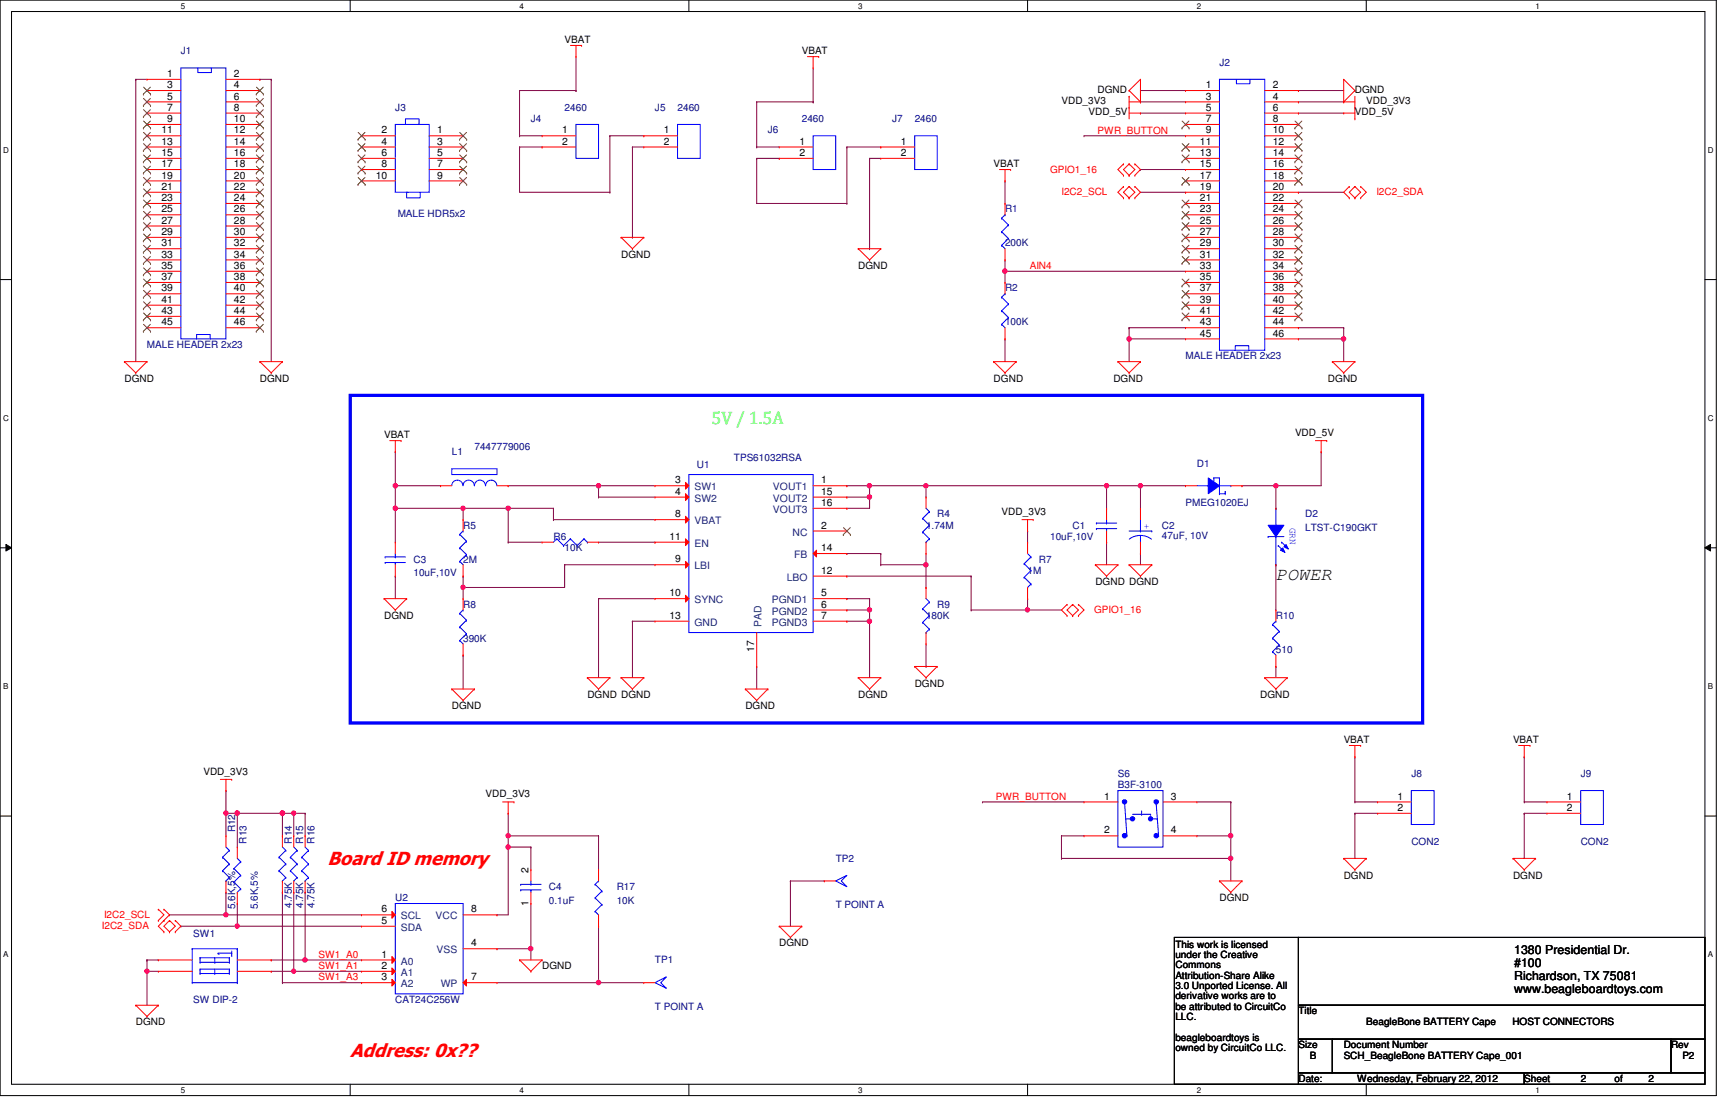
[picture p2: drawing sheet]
<svg xmlns="http://www.w3.org/2000/svg" width="432mm" height="279mm" viewBox="0 0 432 279" stroke-linecap="round" stroke-linejoin="round" font-family="sans-serif">
<defs><g id="words">
<g font-size="4.7" fill="#f00">
<text x="81.8" y="216">Board ID memory</text>
<text x="87.5" y="263.9">Address: 0x??</text>
</g>
<text font-size="4.5" fill="#0f0" x="177.7" y="105.8">5V / 1.5A</text>
<text font-size="4.5" x="318.6" y="144.7">POWER</text>
<g font-size="3.1">
<text x="378.1" y="238.3">1380 Presidential Dr.</text>
<text x="378.1" y="241.5">#100</text>
<text x="378.1" y="244.6">Richardson, TX 75081</text>
<text x="378.1" y="247.8">www.beagleboardtoys.com</text>
</g>
<g font-size="2.5">
<text x="141" y="10.8">VBAT</text>
<text x="200.2" y="13.6">VBAT</text>
<text x="41.7" y="19.2">1</text>
<text x="41.7" y="22">3</text>
<text x="58.4" y="19.2">2</text>
<text x="58.4" y="22">4</text>
<text x="274.1" y="23.2">DGND</text>
<text x="301.1" y="22">1</text>
<text x="317.8" y="22">2</text>
<text x="338.4" y="23.2">DGND</text>
<text x="41.7" y="24.8">5</text>
<text x="41.7" y="27.6">7</text>
<text x="58.4" y="24.8">6</text>
<text x="58.4" y="27.6">8</text>
<text x="265.1" y="26">VDD_3V3</text>
<text x="271.9" y="28.8">VDD_5V</text>
<text x="301.1" y="24.8">3</text>
<text x="301.1" y="27.6">5</text>
<text x="317.8" y="24.8">4</text>
<text x="317.8" y="27.6">6</text>
<text x="338.4" y="28.8">VDD_5V</text>
<text x="341.2" y="26">VDD_3V3</text>
<text x="40.3" y="33.3">11</text>
<text x="41.7" y="30.5">9</text>
<text x="58.4" y="30.5">10</text>
<text x="58.4" y="33.3">12</text>
<text x="95.3" y="33.3">2</text>
<text x="109.2" y="33.3">1</text>
<text x="140.4" y="33.3">1</text>
<text x="165.8" y="33.3">1</text>
<text x="301.1" y="30.5">7</text>
<text x="301.1" y="33.3">9</text>
<text x="317.8" y="30.5">8</text>
<text x="317.8" y="33.3">10</text>
<text x="40.3" y="36.1">13</text>
<text x="40.3" y="38.9">15</text>
<text x="40.3" y="41.7">17</text>
<text x="58.4" y="36.1">14</text>
<text x="58.4" y="38.9">16</text>
<text x="58.4" y="41.7">18</text>
<text x="95.3" y="36.1">4</text>
<text x="95.3" y="38.9">6</text>
<text x="95.3" y="41.7">8</text>
<text x="109.2" y="36.1">3</text>
<text x="109.2" y="38.9">5</text>
<text x="109.2" y="41.7">7</text>
<text x="140.4" y="36.1">2</text>
<text x="165.8" y="36.1">2</text>
<text x="199.6" y="36.1">1</text>
<text x="199.6" y="38.9">2</text>
<text x="225" y="36.1">1</text>
<text x="225" y="38.9">2</text>
<text x="248.2" y="41.8">VBAT</text>
<text x="299.7" y="36.1">11</text>
<text x="299.7" y="38.9">13</text>
<text x="299.7" y="41.7">15</text>
<text x="317.8" y="36.1">12</text>
<text x="317.8" y="38.9">14</text>
<text x="317.8" y="41.7">16</text>
<text x="40.3" y="44.6">19</text>
<text x="40.3" y="47.4">21</text>
<text x="58.4" y="44.6">20</text>
<text x="58.4" y="47.4">22</text>
<text x="93.9" y="44.6">10</text>
<text x="109.2" y="44.6">9</text>
<text x="299.7" y="44.6">17</text>
<text x="299.7" y="47.4">19</text>
<text x="317.8" y="44.6">18</text>
<text x="317.8" y="47.4">20</text>
<text x="40.3" y="50.2">23</text>
<text x="40.3" y="53">25</text>
<text x="58.4" y="50.2">24</text>
<text x="58.4" y="53">26</text>
<text x="299.7" y="50.2">21</text>
<text x="299.7" y="53">23</text>
<text x="317.8" y="50.2">22</text>
<text x="317.8" y="53">24</text>
<text x="40.3" y="55.8">27</text>
<text x="40.3" y="58.7">29</text>
<text x="58.4" y="55.8">28</text>
<text x="58.4" y="58.7">30</text>
<text x="299.7" y="55.8">25</text>
<text x="299.7" y="58.7">27</text>
<text x="317.8" y="55.8">26</text>
<text x="317.8" y="58.7">28</text>
<text x="40.3" y="61.5">31</text>
<text x="40.3" y="64.3">33</text>
<text x="58.4" y="61.5">32</text>
<text x="58.4" y="64.3">34</text>
<text x="155.1" y="64.3">DGND</text>
<text x="299.7" y="61.5">29</text>
<text x="299.7" y="64.3">31</text>
<text x="317.8" y="61.5">30</text>
<text x="317.8" y="64.3">32</text>
<text x="40.3" y="67.1">35</text>
<text x="40.3" y="69.9">37</text>
<text x="58.4" y="67.1">36</text>
<text x="58.4" y="69.9">38</text>
<text x="214.3" y="67.1">DGND</text>
<text x="299.7" y="67.1">33</text>
<text x="299.7" y="69.9">35</text>
<text x="317.8" y="67.1">34</text>
<text x="317.8" y="69.9">36</text>
<text x="40.3" y="72.8">39</text>
<text x="40.3" y="75.6">41</text>
<text x="58.4" y="72.8">40</text>
<text x="58.4" y="75.6">42</text>
<text x="299.7" y="72.8">37</text>
<text x="299.7" y="75.6">39</text>
<text x="317.8" y="72.8">38</text>
<text x="317.8" y="75.6">40</text>
<text x="40.3" y="78.4">43</text>
<text x="40.3" y="81.2">45</text>
<text x="58.4" y="78.4">44</text>
<text x="58.4" y="81.2">46</text>
<text x="299.7" y="78.4">41</text>
<text x="299.7" y="81.2">43</text>
<text x="317.8" y="78.4">42</text>
<text x="317.8" y="81.2">44</text>
<text x="299.7" y="84">45</text>
<text x="317.8" y="84">46</text>
<text x="31.1" y="95.3">DGND</text>
<text x="64.9" y="95.3">DGND</text>
<text x="248.2" y="95.3">DGND</text>
<text x="278" y="95.3">DGND</text>
<text x="331.6" y="95.3">DGND</text>
<text x="95.9" y="109.4">VBAT</text>
<text x="323.4" y="108.9">VDD_5V</text>
<text x="168.6" y="120.7">3</text>
<text x="168.6" y="123.5">4</text>
<text x="205.1" y="120.7">1</text>
<text x="205.1" y="123.5">15</text>
<text x="168.6" y="129.2">8</text>
<text x="205.1" y="132">2</text>
<text x="205.1" y="126.3">16</text>
<text x="250.1" y="128.6">VDD_3V3</text>
<text x="167.2" y="134.8">11</text>
<text x="205.1" y="137.6">14</text>
<text x="168.6" y="140.4">9</text>
<text x="205.1" y="143.3">12</text>
<text x="167.2" y="148.9">10</text>
<text x="205.1" y="148.9">5</text>
<text x="273.6" y="146.1">DGND DGND</text>
<text x="95.9" y="154.6">DGND</text>
<text x="167.2" y="154.5">13</text>
<text x="205.1" y="151.7">6</text>
<text x="205.1" y="154.5">7</text>
<text x="188.4" y="162.8" transform="rotate(-90 188.4 162.8)">17</text>
<text x="228.4" y="171.4">DGND</text>
<text x="112.8" y="177.1">DGND</text>
<text x="146.7" y="174.3">DGND DGND</text>
<text x="186.1" y="177.1">DGND</text>
<text x="214.3" y="174.3">DGND</text>
<text x="314.7" y="174.3">DGND</text>
<text x="335.6" y="185.5">VBAT</text>
<text x="377.9" y="185.5">VBAT</text>
<text x="50.8" y="193.5">VDD_3V3</text>
<text x="121.3" y="199.1">VDD_3V3</text>
<text x="275.8" y="199.6">1</text>
<text x="292.4" y="199.6">3</text>
<text x="349" y="199.6">1</text>
<text x="349" y="202.5">2</text>
<text x="391.3" y="199.6">1</text>
<text x="391.3" y="202.5">2</text>
<text x="275.8" y="208.1">2</text>
<text x="292.4" y="208.1">4</text>
<text x="132" y="218" transform="rotate(-90 132 218)">2</text>
<text x="335.6" y="219.4">DGND</text>
<text x="377.9" y="219.4">DGND</text>
<text x="95.3" y="227.8">6</text>
<text x="117.6" y="227.8">8</text>
<text x="132" y="226.2" transform="rotate(-90 132 226.2)">1</text>
<text x="304.5" y="225">DGND</text>
<text x="95.3" y="230.7">5</text>
<text x="95.3" y="239.1">1</text>
<text x="117.6" y="236.3">4</text>
<text x="194.6" y="236.3">DGND</text>
<text x="293.5" y="236.6">This work is licensed</text>
<text x="293.5" y="239.2">under the Creative</text>
<text x="95.3" y="241.9">2</text>
<text x="95.3" y="244.8">3</text>
<text x="117.6" y="244.8">7</text>
<text x="135.4" y="241.9">DGND</text>
<text x="293.5" y="241.8">Commons</text>
<text x="293.5" y="244.3">Attribution-Share Alike</text>
<text x="293.5" y="246.9">3.0 Unported License. All</text>
<text x="293.5" y="249.5">derivative works are to</text>
<text x="33.9" y="256">DGND</text>
<text x="293.5" y="252.1">be attributed to CircuitCo</text>
<text x="293.5" y="254.7">LLC.</text>
<text x="324.3" y="253.2">Title</text>
<text x="341.2" y="256">BeagleBone BATTERY Cape</text>
<text x="377.7" y="256">HOST CONNECTORS</text>
<text x="293.5" y="259.8">beagleboardtoys is</text>
<text x="293.5" y="262.4">owned by CircuitCo LLC.</text>
<text x="324.3" y="261.7">Size</text>
<text x="335.6" y="261.7">Document Number</text>
<text x="417.3" y="261.7">Rev</text>
<text x="327.1" y="264.5">B</text>
<text x="335.6" y="264.5">SCH_BeagleBone BATTERY Cape_001</text>
<text x="420.2" y="264.5">P2</text>
<text x="324.3" y="270.1">Date:</text>
<text x="339" y="270.1">Wednesday, February 22, 2012</text>
<text x="380.7" y="270.1">Sheet</text>
<text x="394.8" y="270.1">2</text>
<text x="403.2" y="270.1">of</text>
<text x="411.7" y="270.1">2</text>
</g>
<g font-size="2.5" fill="#000080">
<text x="45.2" y="13.6">J1</text>
<text x="304.5" y="16.4">J2</text>
<text x="98.7" y="27.7">J3</text>
<text x="141" y="27.7">2460</text>
<text x="163.6" y="27.7">J5</text>
<text x="169.2" y="27.7">2460</text>
<text x="132.6" y="30.5">J4</text>
<text x="191.8" y="33.3">J6</text>
<text x="200.2" y="30.5">2460</text>
<text x="222.8" y="30.5">J7</text>
<text x="228.4" y="30.5">2460</text>
<text x="251" y="53">R1</text>
<text x="99.3" y="54.2">MALE HDR5x2</text>
<text x="251" y="61.5">200K</text>
<text x="251" y="72.8">R2</text>
<text x="251" y="81.2">100K</text>
<text x="36.7" y="86.9">MALE HEADER 2x23</text>
<text x="296.1" y="89.7">MALE HEADER 2x23</text>
<text x="112.8" y="113.7">L1</text>
<text x="118.5" y="112.3">7447779006</text>
<text x="174" y="116.8">U1</text>
<text x="183.3" y="115.1">TPS61032RSA</text>
<text x="298.9" y="116.5">D1</text>
<text x="115.7" y="132">R5</text>
<text x="231.3" y="132">1.74M</text>
<text x="234.1" y="129.2">R4</text>
<text x="267.9" y="132">C1</text>
<text x="290.2" y="132">C2</text>
<text x="296.1" y="126.4">PMEG1020EJ</text>
<text x="326" y="129.2">D2</text>
<text x="138.2" y="134.8">R6</text>
<text x="141" y="137.6">10K</text>
<text x="262.3" y="134.8">10uF,10V</text>
<text x="290.2" y="134.5">47uF, 10V</text>
<text x="326" y="132.5">LTST-C190GKT</text>
<text x="103.3" y="140.5">C3</text>
<text x="103.3" y="143.8">10uF,10V</text>
<text x="115.7" y="140.5">2M</text>
<text x="256.6" y="143.3">1M</text>
<text x="259.5" y="140.5">R7</text>
<text x="115.7" y="151.7">R8</text>
<text x="231.3" y="154.6">180K</text>
<text x="234.1" y="151.7">R9</text>
<text x="318.6" y="154.6">R10</text>
<text x="115.7" y="160.2">390K</text>
<text x="318.6" y="163">510</text>
<text x="279.2" y="194">S6</text>
<text x="279.2" y="196.8">B3F-3100</text>
<text x="352.5" y="194">J8</text>
<text x="394.8" y="194">J9</text>
<text x="58.8" y="207.9" transform="rotate(-90 58.8 207.9)">R12</text>
<text x="61.6" y="210.7" transform="rotate(-90 61.6 210.7)">R13</text>
<text x="72.9" y="210.7" transform="rotate(-90 72.9 210.7)">R14</text>
<text x="75.7" y="210.7" transform="rotate(-90 75.7 210.7)">R15</text>
<text x="78.5" y="210.7" transform="rotate(-90 78.5 210.7)">R16</text>
<text x="208.7" y="215.2">TP2</text>
<text x="352.5" y="210.9">CON2</text>
<text x="394.8" y="210.9">CON2</text>
<text x="58.8" y="227" transform="rotate(-90 58.8 227)">5.6K,5%</text>
<text x="64.4" y="227" transform="rotate(-90 64.4 227)">5.6K,5%</text>
<text x="72.9" y="226.7" transform="rotate(-90 72.9 226.7)">4.75K</text>
<text x="75.7" y="226.7" transform="rotate(-90 75.7 226.7)">4.75K</text>
<text x="78.5" y="226.7" transform="rotate(-90 78.5 226.7)">4.75K</text>
<text x="98.7" y="225">U2</text>
<text x="137.1" y="222.2">C4</text>
<text x="137.1" y="225.6">0.1uF</text>
<text x="154" y="222.2">R17</text>
<text x="154" y="225.6">10K</text>
<text x="208.7" y="226.7">T POINT A</text>
<text x="48.3" y="234.1">SW1</text>
<text x="163.6" y="240.5">TP1</text>
<text x="48.3" y="250.4">SW DIP-2</text>
<text x="98.7" y="250.4">CAT24C256W</text>
<text x="163.6" y="252.1">T POINT A</text>
</g>
<g font-size="2.5" fill="#f00">
<text x="274.1" y="33.4">PWR_BUTTON</text>
<text x="262.3" y="43.2">GPIO1_16</text>
<text x="265.1" y="48.8">I2C2_SCL</text>
<text x="343.7" y="48.8">I2C2_SDA</text>
<text x="257.2" y="67.2">AIN4</text>
<text x="273.3" y="153.2">GPIO1_16</text>
<text x="248.7" y="199.7">PWR_BUTTON</text>
<text x="25.4" y="232.1">I2C2_SDA</text>
<text x="26" y="229.3">I2C2_SCL</text>
<text x="79.5" y="239.1">SW1_A0</text>
<text x="79.5" y="244.8">SW1_A3</text>
<text x="79.5" y="242">SW1_A1</text>
</g>
<g font-size="2.5" fill="#004080">
<text x="173.4" y="122.4">SW1</text>
<text x="173.4" y="125.3">SW2</text>
<text x="193" y="122.4">VOUT1</text>
<text x="193" y="125.3">VOUT2</text>
<text x="173.4" y="130.9">VBAT</text>
<text x="193" y="128.1">VOUT3</text>
<text x="173.4" y="136.5">EN</text>
<text x="198" y="133.7">NC</text>
<text x="173.4" y="142.2">LBI</text>
<text x="198.4" y="139.4">FB</text>
<text x="196.5" y="145">LBO</text>
<text x="173.4" y="150.6">SYNC</text>
<text x="192.7" y="150.6">PGND1</text>
<text x="192.7" y="153.5">PGND2</text>
<text x="173.4" y="156.3">GND</text>
<text x="190.2" y="156.5" transform="rotate(-90 190.2 156.5)">PAD</text>
<text x="192.7" y="156.3">PGND3</text>
<text x="100.1" y="229.6">SCL</text>
<text x="100.1" y="232.4">SDA</text>
<text x="108.8" y="229.6">VCC</text>
<text x="109.1" y="238">VSS</text>
<text x="100.1" y="240.8">A0</text>
<text x="100.1" y="243.7">A1</text>
<text x="100.1" y="246.5">A2</text>
<text x="110.1" y="246.5">WP</text>
</g>
<g font-size="2.5" fill="#00f">
<text x="322.1" y="131.7" transform="rotate(90 322.1 131.7)">GRN</text>
<text x="285.7" y="132">+</text>
</g>
<g font-size="2">
<text x="45.2" y="2.2">5</text>
<text x="129.8" y="2.2">4</text>
<text x="214.3" y="2.2">3</text>
<text x="298.9" y="2.2">2</text>
<text x="383.5" y="2.2">1</text>
<text x=".8" y="38.1">D</text>
<text x="426.5" y="38.1">D</text>
<text x=".8" y="105.1">C</text>
<text x="426.5" y="105.1">C</text>
<text x=".8" y="172">B</text>
<text x="426.5" y="172">B</text>
<text x=".8" y="239">A</text>
<text x="426.5" y="239">A</text>
<text x="45.2" y="272.9">5</text>
<text x="129.8" y="272.9">4</text>
<text x="214.3" y="272.9">3</text>
<text x="298.9" y="272.9">2</text>
<text x="383.5" y="272.9">1</text>
</g>
</g></defs>
<path d="M0 0h428.6v273.6h-428.6zM2.9 2.9h422.9v267.8h-422.9z" fill="none" stroke="#000" stroke-width=".25"/>
<g fill="#fff">
<path d="M45.2 .4h1.1v2.2h-1.1z"/>
<path d="M45.2 271.1h1.1v2.2h-1.1z"/>
</g>
<path d="M87.5 0v2.9M87.5 270.7v2.9" fill="none" stroke="#000" stroke-width=".25"/>
<g fill="#fff">
<path d="M129.8 .4h1.1v2.2h-1.1z"/>
<path d="M129.8 271.1h1.1v2.2h-1.1z"/>
</g>
<path d="M172 0v2.9M172 270.7v2.9" fill="none" stroke="#000" stroke-width=".25"/>
<g fill="#fff">
<path d="M214.3 .4h1.1v2.2h-1.1z"/>
<path d="M214.3 271.1h1.1v2.2h-1.1z"/>
</g>
<path d="M256.6 0v2.9M256.6 270.7v2.9" fill="none" stroke="#000" stroke-width=".25"/>
<g fill="#fff">
<path d="M298.9 .4h1.1v2.2h-1.1z"/>
<path d="M298.9 271.1h1.1v2.2h-1.1z"/>
</g>
<path d="M341.2 0v2.9M341.2 270.7v2.9" fill="none" stroke="#000" stroke-width=".25"/>
<g fill="#fff">
<path d="M383.5 .4h1.1v2.2h-1.1z"/>
<path d="M383.5 271.1h1.1v2.2h-1.1z"/>
<path d="M.8 36.3h1.4v2.3h-1.4z"/>
<path d="M426.5 36.3h1.4v2.3h-1.4z"/>
<path d="M.8 103.3h1.4v2.2h-1.4z"/>
<path d="M426.5 103.3h1.4v2.2h-1.4z"/>
</g>
<path d="M0 69.8h2.9M425.8 69.8h2.8" fill="none" stroke="#000" stroke-width=".25"/>
<g fill="#fff">
<path d="M.8 170.2h1.3v2.3h-1.3z"/>
<path d="M426.5 170.2h1.3v2.3h-1.3z"/>
</g>
<path d="M0 136.8h2.9M1.5 135.9l1.4 .9-1.4 .8zM425.8 136.8l1.4-.9v1.7zM425.8 136.8h2.8" fill="none" stroke="#000" stroke-width=".25"/>
<path d="M1.5 135.9l1.4 .9-1.4 .8zM425.8 136.8l1.4-.9v1.7z" fill="#000"/>
<g fill="#fff">
<path d="M.8 237.2h1.3v2.2h-1.3z"/>
<path d="M426.5 237.2h1.3v2.2h-1.3z"/>
</g>
<path d="M0 203.8h2.9M425.8 203.8h2.8" fill="none" stroke="#000" stroke-width=".25"/>
<path d="M87.5 98.7h267.8v81.8h-267.8z" fill="none" stroke="#00f" stroke-width=".8"/>
<g fill="none" stroke="#800040" stroke-width=".25">
<path d="M284.8 22.6h.1M284.8 28.2h.1M284.8 25.4h.1M284.8 22.6h11.3M284.8 25.4h11.3M284.8 28.2h11.3M324.3 22.6h.1M324.3 25.4h.1M324.3 28.2h.1M324.3 22.6h11.3M324.3 25.4h11.3M324.3 28.2h11.3"/>
<path d="M335.6 84.6h.1M335.6 84.6v5.7"/>
</g>
<circle cx="335.5" cy="84.6" r=".56" fill="#f0f"/>
<circle cx="335.5" cy="84.6" r=".56" fill="none" stroke="#f0f" stroke-width=".25"/>
<path d="M282 84.6h.1M282 84.6h14.1M324.3 84.6h.1M324.3 84.6h11.3" fill="none" stroke="#800040" stroke-width=".25"/>
<circle cx="282" cy="84.6" r=".56" fill="#f0f"/>
<circle cx="282" cy="84.6" r=".56" fill="none" stroke="#f0f" stroke-width=".25"/>
<g fill="none" stroke="#800040" stroke-width=".25">
<path d="M33.9 19.8h.1M33.9 19.8v70.5M33.9 19.8h2.8M64.9 19.8h.1M64.9 19.8h2.8M67.7 19.8h.1M67.7 19.8v70.5M270.7 33.9h.1M270.7 33.9h25.4M284.8 42.3h.1M284.8 42.3h11.3M324.3 48h.1"/>
<path d="M324.3 48h11.3M251 67.7h.1M251 67.7h45.1M282 84.6h.1M282 81.8h.1M282 81.8v8.5M282 81.8h14.1M324.3 81.8h.1M324.3 81.8h11.3M335.6 81.8h.1M335.6 81.8v2.8M56.4 203.1h.1"/>
<path d="M56.4 203.1h2.9"/>
</g>
<circle cx="59.2" cy="203" r=".55" fill="#f0f"/>
<circle cx="59.2" cy="203" r=".55" fill="none" stroke="#f0f" stroke-width=".25"/>
<circle cx="56.4" cy="203" r=".56" fill="#f0f"/>
<circle cx="56.4" cy="203" r=".56" fill="none" stroke="#f0f" stroke-width=".25"/>
<path d="M56.4 203.1h.1M56.4 203.1v5.6M59.3 203.1h.1M59.3 203.1v8.4M73.4 203.1h.1M73.4 203.1v5.6M45.2 231.3h.1M45.2 231.3h14.1M73.4 222.8h.1M73.4 222.8v19.7" fill="none" stroke="#800040" stroke-width=".25"/>
<circle cx="73.3" cy="242.5" r=".54" fill="#f0f"/>
<circle cx="73.3" cy="242.5" r=".54" fill="none" stroke="#f0f" stroke-width=".25"/>
<path d="M73.4 203.1h.1M73.4 203.1h2.8M67.7 239.7h.1M70.5 222.8h.1M70.5 222.8v22.6M76.2 222.8h.1M76.2 222.8v16.9h-8.5" fill="none" stroke="#800040" stroke-width=".25"/>
<circle cx="73.3" cy="203" r=".55" fill="#f0f"/>
<circle cx="73.3" cy="203" r=".55" fill="none" stroke="#f0f" stroke-width=".25"/>
<path d="M59.3 203.1h.1M59.3 203.1h11.2M70.5 203.1h.1M70.5 203.1v5.6" fill="none" stroke="#800040" stroke-width=".25"/>
<circle cx="70.5" cy="203" r=".56" fill="#f0f"/>
<circle cx="70.5" cy="203" r=".56" fill="none" stroke="#f0f" stroke-width=".25"/>
<circle cx="59.2" cy="203" r=".55" fill="#f0f"/>
<circle cx="59.2" cy="203" r=".55" fill="none" stroke="#f0f" stroke-width=".25"/>
<path d="M76.2 203.1h.1M76.2 203.1v5.6M36.7 242.5h.1M36.7 242.5h2.8M36.7 242.5v8.5" fill="none" stroke="#800040" stroke-width=".25"/>
<circle cx="36.7" cy="242.5" r=".55" fill="#f0f"/>
<circle cx="36.7" cy="242.5" r=".55" fill="none" stroke="#f0f" stroke-width=".25"/>
<path d="M36.7 239.7h.1M36.7 239.7h2.8M36.7 239.7v2.8M56.4 222.8h.1M56.4 222.8v5.6M59.3 225.6h.1M59.3 231.3h.1M59.3 225.6v5.7M59.3 231.3h31" fill="none" stroke="#800040" stroke-width=".25"/>
<circle cx="59.2" cy="231.2" r=".55" fill="#f0f"/>
<circle cx="59.2" cy="231.2" r=".55" fill="none" stroke="#f0f" stroke-width=".25"/>
<path d="M56.4 197.4h.1M56.4 197.4v5.7M70.5 203.1h.1M70.5 203.1h2.9M42.3 228.4h.1M42.3 228.4h14.1" fill="none" stroke="#800040" stroke-width=".25"/>
<circle cx="70.5" cy="203" r=".56" fill="#f0f"/>
<circle cx="70.5" cy="203" r=".56" fill="none" stroke="#f0f" stroke-width=".25"/>
<path d="M56.4 228.4h.1M56.4 228.4h33.9M67.7 242.5h.1M67.7 242.5h5.7" fill="none" stroke="#800040" stroke-width=".25"/>
<circle cx="56.4" cy="228.4" r=".55" fill="#f0f"/>
<circle cx="56.4" cy="228.4" r=".55" fill="none" stroke="#f0f" stroke-width=".25"/>
<path d="M76.2 239.7h.1M76.2 239.7h14.1M124.1 236.9h.1M124.1 236.9h8.5M70.5 245.4h.1M70.5 245.4h19.8" fill="none" stroke="#800040" stroke-width=".25"/>
<circle cx="76.2" cy="239.7" r=".56" fill="#f0f"/>
<circle cx="76.2" cy="239.7" r=".56" fill="none" stroke="#f0f" stroke-width=".25"/>
<path d="M284.8 48h11.3M296.1 48h.1M231.3 138.2v2.8M231.3 141h.1M73.4 242.5h.1M73.4 242.5h16.9" fill="none" stroke="#800040" stroke-width=".25"/>
<circle cx="231.2" cy="141" r=".56" fill="#f0f"/>
<circle cx="231.2" cy="141" r=".56" fill="none" stroke="#f0f" stroke-width=".25"/>
<path d="M217.2 121.3h.1M217.2 121.3h14.1M231.3 121.3h.1M231.3 121.3v2.8M220 141h.1M220 141h11.3v5.7M231.3 146.7h.1M231.3 166.4h.1M231.3 160.8v5.6" fill="none" stroke="#800040" stroke-width=".25"/>
<circle cx="217.1" cy="121.3" r=".56" fill="#f0f"/>
<circle cx="217.1" cy="121.3" r=".56" fill="none" stroke="#f0f" stroke-width=".25"/>
<path d="M149.5 121.3h.1M149.5 121.3h14.1M211.5 138.2h.1M211.5 138.2h8.5M220 138.2h.1M220 138.2v2.8" fill="none" stroke="#800040" stroke-width=".25"/>
<circle cx="149.5" cy="121.3" r=".56" fill="#f0f"/>
<circle cx="149.5" cy="121.3" r=".56" fill="none" stroke="#f0f" stroke-width=".25"/>
<path d="M98.7 121.3h.1M98.7 121.3v5.6" fill="none" stroke="#800040" stroke-width=".25"/>
<circle cx="98.7" cy="121.3" r=".56" fill="#f0f"/>
<circle cx="98.7" cy="121.3" r=".56" fill="none" stroke="#f0f" stroke-width=".25"/>
<path d="M98.7 121.3h.1M98.7 126.9h.1M98.7 121.3h11.3M98.7 126.9v8.5M98.7 126.9h17M115.7 126.9h.1M115.7 126.9v2.9M98.7 143.8h.1M98.7 143.8v5.7" fill="none" stroke="#800040" stroke-width=".25"/>
<circle cx="98.7" cy="126.9" r=".56" fill="#f0f"/>
<circle cx="98.7" cy="126.9" r=".56" fill="none" stroke="#f0f" stroke-width=".25"/>
<path d="M115.7 146.7h.1M115.7 146.7v2.8" fill="none" stroke="#800040" stroke-width=".25"/>
<circle cx="115.6" cy="146.6" r=".55" fill="#f0f"/>
<circle cx="115.6" cy="146.6" r=".55" fill="none" stroke="#f0f" stroke-width=".25"/>
<g fill="none" stroke="#800040" stroke-width=".25">
<path d="M115.7 146.7h.1M141 141h.1M141 141v5.7h-25.3M141 141h22.6M149.5 149.5h.1M149.5 149.5h14.1M149.5 149.5v19.7M157.9 155.1h.1M157.9 155.1h5.7M157.9 155.1v14.1M217.2 155.1h.1M217.2 155.1v14.1"/>
<path d="M115.7 163.6h.1M115.7 163.6v8.4"/>
</g>
<circle cx="217.1" cy="155.1" r=".56" fill="#f0f"/>
<circle cx="217.1" cy="155.1" r=".56" fill="none" stroke="#f0f" stroke-width=".25"/>
<path d="M126.9 126.9h.1M126.9 126.9h11.3M138.2 129.8h.1M138.2 126.9h.1M138.2 129.8h25.4M138.2 126.9v2.9" fill="none" stroke="#800040" stroke-width=".25"/>
<circle cx="126.9" cy="126.9" r=".56" fill="#f0f"/>
<circle cx="126.9" cy="126.9" r=".56" fill="none" stroke="#f0f" stroke-width=".25"/>
<path d="M256.6 152.3h.1M256.6 152.3h8.5" fill="none" stroke="#800040" stroke-width=".25"/>
<circle cx="256.6" cy="152.3" r=".55" fill="#f0f"/>
<circle cx="256.6" cy="152.3" r=".55" fill="none" stroke="#f0f" stroke-width=".25"/>
<path d="M256.6 132.6h.1M256.6 132.6v2.8M276.4 121.3h.1M276.4 121.3v5.6M284.8 121.3h.1M284.8 121.3h11.3M242.5 152.3h.1M256.6 149.5h.1M256.6 149.5v2.8h-14.1" fill="none" stroke="#800040" stroke-width=".25"/>
<circle cx="284.8" cy="121.3" r=".55" fill="#f0f"/>
<circle cx="284.8" cy="121.3" r=".55" fill="none" stroke="#f0f" stroke-width=".25"/>
<g fill="none" stroke="#800040" stroke-width=".25">
<path d="M115.7 126.9h.1M115.7 126.9h11.2M126.9 135.4h.1M126.9 126.9h.1M126.9 135.4h8.5M126.9 126.9v8.5M149.5 135.4h14.1M163.6 135.4h.1M276.4 135.4h.1M276.4 135.4v5.6M284.8 121.3h.1M284.8 138.2h.1"/>
<path d="M284.8 121.3v5.6M284.8 138.2v2.8"/>
</g>
<circle cx="115.6" cy="126.9" r=".55" fill="#f0f"/>
<circle cx="115.6" cy="126.9" r=".55" fill="none" stroke="#f0f" stroke-width=".25"/>
<path d="M211.5 121.3h.1M211.5 121.3h5.7M231.3 121.3h.1M231.3 121.3h45.1" fill="none" stroke="#800040" stroke-width=".25"/>
<circle cx="231.2" cy="121.3" r=".56" fill="#f0f"/>
<circle cx="231.2" cy="121.3" r=".56" fill="none" stroke="#f0f" stroke-width=".25"/>
<path d="M211.5 124.1h.1M211.5 124.1h5.7" fill="none" stroke="#800040" stroke-width=".25"/>
<circle cx="217.1" cy="124.1" r=".56" fill="#f0f"/>
<circle cx="217.1" cy="124.1" r=".56" fill="none" stroke="#f0f" stroke-width=".25"/>
<path d="M211.5 126.9h.1M217.2 124.1h.1M217.2 124.1v2.8h-5.7M211.5 149.5h.1M211.5 152.3h.1M211.5 149.5h5.7M211.5 152.3h5.7" fill="none" stroke="#800040" stroke-width=".25"/>
<circle cx="217.1" cy="152.3" r=".56" fill="#f0f"/>
<circle cx="217.1" cy="152.3" r=".56" fill="none" stroke="#f0f" stroke-width=".25"/>
<g fill="none" stroke="#800040" stroke-width=".25">
<path d="M126.9 121.3h.1M126.9 121.3h22.6M149.5 124.1h.1M149.5 121.3h.1M149.5 124.1h14.1M149.5 121.3v2.8M276.4 121.3h.1M276.4 121.3h8.4M211.5 155.1h.1M211.5 143.8h.1M211.5 143.8h31M217.2 152.3h.1"/>
<path d="M217.2 149.5h.1M217.2 149.5v5.6h-5.7M242.5 143.8h.1M242.5 143.8v8.5M189 166.4h.1M189 166.4v5.6"/>
</g>
<circle cx="276.3" cy="121.3" r=".56" fill="#f0f"/>
<circle cx="276.3" cy="121.3" r=".56" fill="none" stroke="#f0f" stroke-width=".25"/>
<g fill="none" stroke="#800040" stroke-width=".25">
<path d="M143.8 14.1v8.5M129.8 33.9h.1M129.8 22.6h.1M129.8 36.7h.1M129.8 33.9h5.6M129.8 22.6v11.3M129.8 36.7v11.3M129.8 22.6h14M129.8 36.7h5.6M135.4 36.7h.1M143.8 22.6h.1M152.3 33.9h8.5"/>
<path d="M157.9 36.7h.1M157.9 36.7h2.9M160.8 33.9h.1M251 67.7h.1M251 67.7v2.8M98.7 112.8h.1M98.7 112.8v8.5M217.2 121.3h.1M217.2 121.3v2.8M115.7 143.8h.1M115.7 143.8v2.9"/>
</g>
<circle cx="250.9" cy="67.7" r=".56" fill="#f0f"/>
<circle cx="250.9" cy="67.7" r=".56" fill="none" stroke="#f0f" stroke-width=".25"/>
<path d="M251 45.2h.1M251 45.2v5.6M251 64.9h.1M251 64.9v2.8M251 84.6h.1M251 84.6v5.7M126.9 211.5h.1M126.9 211.5v16.9" fill="none" stroke="#800040" stroke-width=".25"/>
<circle cx="126.9" cy="211.5" r=".56" fill="#f0f"/>
<circle cx="126.9" cy="211.5" r=".56" fill="none" stroke="#f0f" stroke-width=".25"/>
<path d="M124.1 228.4h.1M124.1 228.4h2.8M132.6 236.9h.1M132.6 236.9v2.8" fill="none" stroke="#800040" stroke-width=".25"/>
<circle cx="132.5" cy="236.9" r=".56" fill="#f0f"/>
<circle cx="132.5" cy="236.9" r=".56" fill="none" stroke="#f0f" stroke-width=".25"/>
<path d="M126.9 211.5h.1M126.9 208.7h.1M126.9 211.5h5.7M126.9 208.7v2.8M132.6 211.5h.1M132.6 211.5v5.7M132.6 236.9h.1M132.6 225.6v11.3" fill="none" stroke="#800040" stroke-width=".25"/>
<circle cx="126.9" cy="208.7" r=".56" fill="#f0f"/>
<circle cx="126.9" cy="208.7" r=".56" fill="none" stroke="#f0f" stroke-width=".25"/>
<path d="M126.9 208.7h.1M126.9 203.1h.1M126.9 208.7h22.6M126.9 203.1v5.6M149.5 208.7h.1M149.5 208.7v8.5M149.5 231.3h.1M149.5 231.3v14.1M124.1 245.4h25.4M149.5 245.4h.1" fill="none" stroke="#800040" stroke-width=".25"/>
<circle cx="149.5" cy="245.3" r=".56" fill="#f0f"/>
<circle cx="149.5" cy="245.3" r=".56" fill="none" stroke="#f0f" stroke-width=".25"/>
<path d="M318.6 121.3h.1M318.6 121.3h11.3" fill="none" stroke="#800040" stroke-width=".25"/>
<circle cx="318.6" cy="121.3" r=".56" fill="#f0f"/>
<circle cx="318.6" cy="121.3" r=".56" fill="none" stroke="#f0f" stroke-width=".25"/>
<path d="M329.9 112.8h.1M329.9 112.8v8.5M197.4 220h.1M197.4 220v11.3M197.4 220h8.5M307.4 214.3h.1M307.4 214.3v5.7M149.5 245.4h.1M149.5 245.4h11.3" fill="none" stroke="#800040" stroke-width=".25"/>
<circle cx="307.3" cy="214.3" r=".55" fill="#f0f"/>
<circle cx="307.3" cy="214.3" r=".55" fill="none" stroke="#f0f" stroke-width=".25"/>
<path d="M265.1 208.7h.1M265.1 214.3h.1M265.1 208.7h5.6M265.1 208.7v5.6M265.1 214.3h42.3M298.9 208.7h8.5M298.9 200.2h8.5M307.4 200.2h.1M307.4 208.7h.1M307.4 214.3h.1M307.4 200.2v14.1" fill="none" stroke="#800040" stroke-width=".25"/>
<circle cx="307.3" cy="208.7" r=".56" fill="#f0f"/>
<circle cx="307.3" cy="208.7" r=".56" fill="none" stroke="#f0f" stroke-width=".25"/>
<g fill="none" stroke="#800040" stroke-width=".25">
<path d="M203.1 17v8.4M152.3 33.9h.1M152.3 33.9v14.1M157.9 36.7v22.6M189 36.7h.1M189 25.4h.1M189 39.5h.1M189 36.7h5.6M189 25.4v11.3M189 39.5v11.3h22.5M189 25.4h14.1M189 39.5h5.6"/>
<path d="M194.6 39.5h.1M203.1 25.4h.1M211.5 36.7h.1M211.5 36.7h8.5M211.5 36.7v14.1M217.2 39.5h.1M217.2 39.5h2.8M217.2 39.5v22.6M220 36.7h.1M129.8 48h22.5M152.3 48h.1M157.9 59.3h.1"/>
<path d="M211.5 50.8h.1M217.2 62.1h.1M310.2 121.3h.1M310.2 121.3h8.4v5.6M318.6 126.9h.1M318.6 141h.1M318.6 141v11.3M318.6 166.4h.1M318.6 166.4v2.8M338.4 189h.1M338.4 189v11.2M380.7 189h.1"/>
<path d="M380.7 189v11.2M245.4 200.2h.1M245.4 200.2h25.3M338.4 203.1h.1M338.4 200.2h.1M338.4 203.1v11.2M338.4 200.2h5.6M338.4 203.1h5.6M380.7 203.1h.1M380.7 200.2h.1M380.7 203.1v11.2M380.7 200.2h5.6"/>
<path d="M380.7 203.1h5.6"/>
</g>
<g fill="none" stroke="#f00" stroke-width=".25">
<path d="M36.7 19.8h.1M36.7 19.8h8.5M56.4 19.8h8.5M64.9 19.8h.1M142.5 11.3h2.7M143.8 14.1h.1M143.8 11.3v2.8M145.2 11.3h.1M201.6 14.1h2.9M203.1 17h.1M203.1 14.1v2.9M204.5 14.1h.1"/>
<path d="M284.8 19.8h.1M284.8 19.8v5.6M284.8 19.8l-2.8 2.8M335.6 19.8h.1M335.6 19.8v5.6M335.6 19.8l2.8 2.8M36.7 22.6h.1M36.7 25.4h.1M36.7 28.2h.1M36.7 31.1h.1M36.7 33.9h.1M36.7 36.7h.1"/>
<path d="M36.7 39.5h.1M36.7 25.4h8.5M36.7 28.2h8.5M36.7 36.7h8.5M36.7 39.5h8.5M36.7 22.6h8.5M36.7 31.1h8.5M36.7 33.9h8.5M56.4 25.4h8.5M56.4 28.2h8.5M56.4 36.7h8.5M56.4 39.5h8.5"/>
<path d="M56.4 22.6h8.5M56.4 31.1h8.5M56.4 33.9h8.5M64.9 22.6h.1M64.9 25.4h.1M64.9 28.2h.1M64.9 31.1h.1M64.9 33.9h.1M64.9 36.7h.1M64.9 39.5h.1M160.8 33.9h.1M160.8 36.7h.1"/>
<path d="M160.8 36.7h8.4M160.8 33.9h8.4M220 36.7h.1M220 39.5h.1M220 36.7h8.4M220 39.5h8.4M282 24h.1M282 22.6h.1M282 26.8h.1M282 25.4h2.8M282 24v5.7M282 22.6l2.8 2.8"/>
<path d="M282 28.2h2.8M284.8 25.4h.1M284.8 28.2h.1M335.6 25.4h.1M335.6 28.2h.1M335.6 25.4h2.8M335.6 28.2h2.8M338.4 22.6h.1M338.4 26.8h.1M338.4 29.7h.1M338.4 22.6l-2.8 2.8M338.4 24v5.7"/>
<path d="M36.7 42.3h.1M36.7 45.2h.1M36.7 48h.1M36.7 50.8h.1M36.7 53.6h.1M36.7 56.4h.1M36.7 59.3h.1M36.7 59.3h8.5M36.7 42.3h8.5M36.7 45.2h8.5M36.7 48h8.5M36.7 50.8h8.5"/>
<path d="M36.7 53.6h8.5M36.7 56.4h8.5M56.4 59.3h8.5M56.4 42.3h8.5M56.4 45.2h8.5M56.4 48h8.5M56.4 50.8h8.5M56.4 53.6h8.5M56.4 56.4h8.5M64.9 42.3h.1M64.9 45.2h.1M64.9 48h.1"/>
<path d="M64.9 50.8h.1M64.9 53.6h.1M64.9 56.4h.1M64.9 59.3h.1M155.1 59.3h.1M155.1 59.3h5.7M155.1 59.3l2.8 2.8M160.8 59.3h.1M160.8 59.3l-2.9 2.8M249.6 42.3h2.8M251 45.2h.1M251 50.8h.1"/>
<path d="M251 42.3v2.9M251 50.8v2.8M252.4 42.3h.1M280.6 40.9h.1M280.6 43.8h.1M280.6 46.6h.1M280.6 49.4h.1M280.6 40.9l-1.4 1.4 1.4 1.5M280.6 46.6l-1.4 1.4 1.4 1.4M282 43.8h.1M282 40.9h.1M282 49.4h.1"/>
<path d="M282 46.6h.1M282 40.9l-1.4 1.4 1.4 1.5M282 40.9l1.4 1.4-1.4 1.5M282 46.6l-1.4 1.4 1.4 1.4M282 46.6l1.4 1.4-1.4 1.4M283.4 40.9h.1M283.4 43.8h.1M283.4 46.6h.1M283.4 49.4h.1M283.4 40.9l1.4 1.4-1.4 1.5M283.4 46.6l1.4 1.4-1.4 1.4M337 46.6h.1"/>
<path d="M337 49.4h.1M337 46.6l-1.4 1.4 1.4 1.4M338.4 49.4h.1M338.4 46.6h.1M338.4 46.6l-1.4 1.4 1.4 1.4M338.4 46.6l1.4 1.4-1.4 1.4M339.8 46.6h.1M339.8 49.4h.1M339.8 46.6l1.4 1.4-1.4 1.4M36.7 62.1h.1M36.7 64.9h.1M36.7 67.7h.1"/>
<path d="M36.7 70.5h.1M36.7 73.4h.1M36.7 76.2h.1M36.7 79h.1M36.7 62.1h8.5M36.7 64.9h8.5M36.7 67.7h8.5M36.7 70.5h8.5M36.7 73.4h8.5M36.7 76.2h8.5M36.7 79h8.5M56.4 62.1h8.5"/>
<path d="M56.4 64.9h8.5M56.4 67.7h8.5M56.4 70.5h8.5M56.4 73.4h8.5M56.4 76.2h8.5M56.4 79h8.5M64.9 62.1h.1M64.9 64.9h.1M64.9 67.7h.1M64.9 70.5h.1M64.9 73.4h.1M64.9 76.2h.1"/>
<path d="M64.9 79h.1M157.9 62.1h.1M214.3 62.1h.1M214.3 62.1h5.7M214.3 62.1l2.9 2.8M217.2 64.9h.1M220 62.1h.1M220 62.1l-2.8 2.8M251 64.9h.1M251 62.1v2.8M31.1 90.3h.1M31.1 90.3h5.6"/>
<path d="M31.1 90.3l2.8 2.8M33.9 93.1h.1M36.7 90.3h.1M36.7 81.8h.1M36.7 90.3l-2.8 2.8M36.7 81.8h8.5M56.4 81.8h8.5M64.9 90.3h.1M64.9 81.8h.1M64.9 90.3h5.6M64.9 90.3l2.8 2.8M67.7 93.1h.1"/>
<path d="M70.5 90.3h.1M70.5 90.3l-2.8 2.8M248.2 90.3h.1M248.2 90.3h5.6M248.2 90.3l2.8 2.8M251 93.1h.1M253.8 90.3h.1M253.8 90.3l-2.8 2.8M279.2 90.3h.1M279.2 90.3h5.6M279.2 90.3l2.8 2.8M282 93.1h.1"/>
<path d="M284.8 90.3h.1M284.8 90.3l-2.8 2.8M332.7 90.3h.1M332.7 90.3h5.7M332.7 90.3l2.9 2.8M335.6 93.1h.1M338.4 90.3h.1M338.4 90.3l-2.8 2.8M97.3 110h2.9M98.7 112.8h.1M98.7 110v2.8M100.2 110h.1"/>
<path d="M328.5 110h2.8M329.9 112.8h.1M329.9 110v2.8M331.3 110h.1M98.7 135.4h.1M98.7 135.4v2.8M110 121.3h.1M110 121.3h2.8M124.1 121.3h2.8M126.9 121.3h.1M255.2 129.8h2.8M256.6 132.6h.1"/>
<path d="M256.6 129.8v2.8M258 129.8h.1M276.4 135.4h.1M276.4 126.9h.1M276.4 126.9v2.9M276.4 132.6v2.8M95.9 149.5h.1M95.9 149.5h5.7M95.9 149.5l2.8 2.8M98.7 152.3h.1M98.7 143.8h.1M98.7 141v2.8"/>
<path d="M101.6 149.5h.1M101.6 149.5l-2.9 2.8M115.7 149.5h.1M115.7 149.5v2.8M231.3 146.7h.1M231.3 146.7v2.8M231.3 157.9v2.9M266.5 150.9h.1M266.5 153.7h.1M266.5 150.9l-1.4 1.4 1.4 1.4M267.9 153.7h.1M267.9 150.9h.1"/>
<path d="M267.9 150.9l-1.4 1.4 1.4 1.4M267.9 150.9l1.4 1.4-1.4 1.4M269.3 150.9h.1M269.3 153.7h.1M269.3 150.9l1.4 1.4-1.4 1.4M273.6 141h.1M273.6 141h5.6M273.6 141l2.8 2.8M276.4 143.8h.1M279.2 141h.1M279.2 141l-2.8 2.8M282 141h.1"/>
<path d="M282 141h5.7M282 141l2.8 2.8M284.8 143.8h.1M287.7 141h.1M287.7 141l-2.9 2.8M112.8 172h.1M112.8 172h5.7M112.8 172l2.9 2.9M115.7 174.9h.1M115.7 163.6h.1M115.7 160.8v2.8M118.5 172h.1"/>
<path d="M118.5 172l-2.8 2.9M146.7 169.2h.1M146.7 169.2h5.6M146.7 169.2l2.8 2.8M149.5 172h.1M152.3 169.2h.1M152.3 169.2l-2.8 2.8M155.1 169.2h.1M155.1 169.2h5.7M155.1 169.2l2.8 2.8M157.9 172h.1M160.8 169.2h.1"/>
<path d="M160.8 169.2l-2.9 2.8M186.1 172h.1M186.1 172h5.7M186.1 172l2.9 2.9M189 174.9h.1M191.8 172h.1M191.8 172l-2.8 2.9M214.3 169.2h.1M214.3 169.2h5.7M214.3 169.2l2.9 2.8M217.2 172h.1M220 169.2h.1"/>
<path d="M220 169.2l-2.8 2.8M228.4 166.4h.1M228.4 166.4h5.7M228.4 166.4l2.9 2.8M231.3 169.2h.1M231.3 160.8h.1M234.1 166.4h.1M234.1 166.4l-2.8 2.8M315.8 169.2h.1M315.8 169.2h5.7M315.8 169.2l2.8 2.8M318.6 172h.1"/>
<path d="M321.5 169.2h.1M321.5 169.2l-2.9 2.8M55 194.6h2.9M56.4 197.4h.1M56.4 194.6v2.8M57.9 194.6h.1M337 186.1h2.8M338.4 189h.1M338.4 186.1v2.9M339.8 186.1h.1M379.3 186.1h2.8M380.7 189h.1"/>
<path d="M380.7 186.1v2.9M382.1 186.1h.1M56.4 208.7h.1M56.4 208.7v2.8M56.4 220v2.8M59.3 211.5h.1M59.3 211.5v2.8M70.5 208.7h.1M70.5 208.7v2.8M70.5 220v2.8M125.5 200.2h2.9M126.9 203.1h.1"/>
<path d="M126.9 200.2v2.9M128.4 200.2h.1M205.9 220h.1M205.9 220h2.8M304.5 220h.1M304.5 220h5.7M304.5 220l2.9 2.8M310.2 220h.1M310.2 220l-2.8 2.8M335.6 214.3h.1M335.6 214.3h5.6M335.6 214.3l2.8 2.9"/>
<path d="M338.4 217.2h.1M341.2 214.3h.1M341.2 214.3l-2.8 2.9M377.9 214.3h.1M377.9 214.3h5.6M377.9 214.3l2.8 2.9M380.7 217.2h.1M383.5 214.3h.1M383.5 214.3l-2.8 2.9M386.3 200.2h.1M386.3 203.1h.1M386.3 200.2h8.5"/>
<path d="M386.3 203.1h8.5M39.5 229.8h.1M39.5 227h.1M39.5 227l1.4 1.4-1.4 1.4M40.9 229.8h.1M40.9 232.7h.1M40.9 227h.1M40.9 229.8l-1.4 1.5 1.4 1.4M40.9 227l1.4 1.4-1.4 1.4M42.3 232.7h.1M42.3 229.8h.1M42.3 229.8l-1.4 1.5 1.4 1.4"/>
<path d="M42.3 229.8l1.5 1.5-1.5 1.4M43.8 229.8h.1M43.8 232.7h.1M43.8 229.8l1.4 1.5-1.4 1.4M56.4 222.8h.1M59.3 225.6h.1M59.3 222.8v2.8M70.5 222.8h.1M129.8 239.7h.1M129.8 239.7h5.6M129.8 239.7l2.8 2.8M135.4 239.7h.1"/>
<path d="M135.4 239.7l-2.8 2.8M194.6 231.3h.1M194.6 231.3h5.6M194.6 231.3l2.8 2.8M197.4 234.1h.1M200.2 231.3h.1M200.2 231.3l-2.8 2.8M307.4 222.8h.1M33.9 251h.1M33.9 251h5.6M33.9 251l2.8 2.8M36.7 253.8h.1"/>
<path d="M39.5 251h.1M39.5 251l-2.8 2.8M132.6 242.5h.1M160.8 245.4h.1M160.8 245.4h2.8"/>
</g>
<path d="M293.3 234.1h31v36.6h-31zM324.3 234.1h101.5v16.9h-101.5zM324.3 251h101.5v8.5h-101.5zM324.3 259.5h8.4v8.4h-8.4zM332.7 259.5h84.6v8.4h-84.6zM417.3 259.5h8.5v8.4h-8.5zM324.3 267.9h56.4v2.8h-56.4zM380.7 267.9h45.1v2.8h-45.1z" fill="none" stroke="#000" stroke-width=".25"/>
<g fill="none" stroke="#00f" stroke-width=".25">
<path d="M45.2 17h11.2v67.6h-11.2zM49.4 17v1.1h3.4v-1.1M169.2 31.1h5.7v8.4h-5.7zM228.4 33.9h5.7v8.4h-5.7zM250.1 57.9h.1M250.1 54.5h.1M250.1 57.9l1.7 1.7M250.1 54.5l1.7 1.7M251 53.6h.1M251 53.6l-.9 .9M251.8 59.6h.1M251.8 56.2h.1"/>
<path d="M251.8 59.6l-1.7 1.7M251.8 56.2l-1.7 1.7M250.1 61.3h.1M250.1 61.3l.9 .8M49.1 84.6v-1.1h3.4v1.1M112.8 117.1h11.3v1.4h-11.3zM303.1 119.3h.1M303.1 119.3h1.4v4M96.2 139.1h.1M96.2 139.1h5.1M98.7 139.1h.1M98.7 138.2v.9"/>
<path d="M112.8 121.3a1.4 1.4 0 0 1 1.4-1.4 1.4 1.4 0 0 1 1.4 1.4 1.42 1.42 0 0 1 1.4-1.4 1.42 1.42 0 0 1 1.4 1.4M118.5 121.3a1.38 1.38 0 0 1 1.4-1.4 1.38 1.38 0 0 1 1.3 1.4M121.3 121.3a1.4 1.4 0 0 1 1.4-1.4 1.4 1.4 0 0 1 1.4 1.4M273.8 130.6h.1M273.8 132h.1M273.8 130.6h5.1M273.8 132h5.1M276.4 132h.1M276.4 130.6h.1M276.4 129.8v.8M276.4 132v.6M298.9 121.3h2.9"/>
<path d="M301.8 121.3h.1M304.5 123.3h.1M304.5 121.3h2.9M304.5 123.3h1.5M306 123.3h.1M307.4 121.3h.1M96.2 140.5h.1M96.2 140.5h5.1M98.7 140.5h.1M98.7 140.5v.5M114.8 159.9h.1M114.8 156.5h.1"/>
<path d="M114.8 153.2h.1M114.8 159.9l.9 .9M114.8 156.5l1.7 1.7M114.8 153.2l1.7 1.7M115.7 152.3h.1M115.7 152.3l-.9 .9M116.5 158.2h.1M116.5 154.9h.1M116.5 158.2l-1.7 1.7M116.5 154.9l-1.7 1.6M230.4 152h.1M230.4 155.4h.1"/>
<path d="M230.4 152l1.7 1.7M230.4 155.4l1.7 1.7M231.3 157.9h.1M231.3 149.5l.8 .8M232.1 150.3h.1M232.1 153.7h.1M232.1 157.1h.1M232.1 150.3l-1.7 1.7M232.1 153.7l-1.7 1.7M232.1 157.1l-.8 .8M394.8 197.4h5.6v8.5h-5.6zM55.6 214h.1"/>
<path d="M55.6 217.4h.1M55.6 214l1.7 1.7M55.6 217.4l1.7 1.7M56.4 220h.1M56.4 211.5l.9 .8M57.3 212.3h.1M57.3 215.7h.1M57.3 219.1h.1M57.3 212.3l-1.7 1.7M57.3 215.7l-1.7 1.7M57.3 219.1l-.9 .9M58.4 216.9h.1"/>
<path d="M58.4 216.9l1.7 1.7M59.3 214.3l.8 .9M60.1 215.2h.1M60.1 218.6h.1M60.1 215.2l-1.7 1.7M60.1 218.6l-1.7 1.7M69.7 214h.1M69.7 217.4h.1M69.7 214l1.7 1.7M69.7 217.4l1.7 1.7M70.5 220h.1M70.5 211.5l.9 .8"/>
<path d="M71.4 212.3h.1M71.4 215.7h.1M71.4 219.1h.1M71.4 212.3l-1.7 1.7M71.4 215.7l-1.7 1.7M71.4 219.1l-.9 .9M208.7 220l2.8-1.4-1.4 1.4 1.4 1.4zM58.4 220.3h.1M58.4 220.3l1.7 1.7M59.3 222.8h.1M60.1 222h.1M60.1 222l-.8 .8"/>
<path d="M163.6 245.4l2.8-1.5-1.4 1.5 1.4 1.4z"/>
</g>
<g fill="none" stroke="#804000" stroke-width=".25">
<path d="M35.8 23.5h.1M35.8 26.3h.1M35.8 29.1h.1M35.8 32h.1M35.8 34.8h.1M35.8 37.6h.1M35.9 21.8l1.7 1.7M35.9 24.6l1.7 1.7M35.9 27.4l1.7 1.7M35.9 30.2l1.7 1.8M35.9 33.1l1.7 1.7M35.9 35.9l1.7 1.7"/>
<path d="M35.9 38.7l1.7 1.7M37.5 21.8l-1.7 1.7M37.5 24.6l-1.7 1.7M37.5 27.4l-1.7 1.7M37.5 30.2l-1.7 1.8M37.5 33.1l-1.7 1.7M37.5 35.9l-1.7 1.7M37.5 38.7l-1.7 1.7M37.6 23.5h.1M37.6 26.3h.1M37.6 29.1h.1M37.6 32h.1"/>
<path d="M37.6 34.8h.1M37.6 37.6h.1M64 23.5h.1M64 26.3h.1M64 29.1h.1M64 32h.1M64 34.8h.1M64 37.6h.1M64.1 21.8l1.7 1.7M64.1 24.6l1.7 1.7M64.1 27.4l1.7 1.7M64.1 30.2l1.7 1.8"/>
<path d="M64.1 33.1l1.7 1.7M64.1 35.9l1.7 1.7M64.1 38.7l1.7 1.7M65.7 21.8l-1.7 1.7M65.7 24.6l-1.7 1.7M65.7 27.4l-1.7 1.7M65.7 30.2l-1.7 1.8M65.7 33.1l-1.7 1.7M65.7 35.9l-1.7 1.7M65.7 38.7l-1.7 1.7M65.8 23.5h.1M65.8 26.3h.1"/>
<path d="M65.8 29.1h.1M65.8 32h.1M65.8 34.8h.1M65.8 37.6h.1M35.8 40.4h.1M35.8 43.2h.1M35.8 46.1h.1M35.8 48.9h.1M35.8 51.7h.1M35.8 54.5h.1M35.8 57.3h.1M35.9 41.5l1.7 1.7"/>
<path d="M35.9 44.3l1.7 1.8M35.9 47.2l1.7 1.7M35.9 50l1.7 1.7M35.9 52.8l1.7 1.7M35.9 55.6l1.7 1.7M35.9 58.4l1.7 1.8M37.5 50l-1.7 1.7M37.5 52.8l-1.7 1.7M37.5 55.6l-1.7 1.7M37.5 58.4l-1.7 1.8M37.5 41.5l-1.7 1.7M37.5 44.3l-1.7 1.8"/>
<path d="M37.5 47.2l-1.7 1.7M37.6 40.4h.1M37.6 43.2h.1M37.6 46.1h.1M37.6 48.9h.1M37.6 51.7h.1M37.6 54.5h.1M37.6 57.3h.1M64 40.4h.1M64 43.2h.1M64 46.1h.1M64 48.9h.1"/>
<path d="M64 51.7h.1M64 54.5h.1M64 57.3h.1M64.1 41.5l1.7 1.7M64.1 44.3l1.7 1.8M64.1 47.2l1.7 1.7M64.1 50l1.7 1.7M64.1 52.8l1.7 1.7M64.1 55.6l1.7 1.7M64.1 58.4l1.7 1.8M65.7 41.5l-1.7 1.7M65.7 44.3l-1.7 1.8"/>
<path d="M65.7 47.2l-1.7 1.7M65.7 50l-1.7 1.7M65.7 52.8l-1.7 1.7M65.7 55.6l-1.7 1.7M65.7 58.4l-1.7 1.8M65.8 40.4h.1M65.8 43.2h.1M65.8 46.1h.1M65.8 48.9h.1M65.8 51.7h.1M65.8 54.5h.1M65.8 57.3h.1"/>
<path d="M35.8 60.2h.1M35.8 63h.1M35.8 65.8h.1M35.8 68.6h.1M35.8 71.4h.1M35.8 74.3h.1M35.8 77.1h.1M35.8 79.9h.1M35.9 61.3l1.7 1.7M35.9 64.1l1.7 1.7M35.9 66.9l1.7 1.7M35.9 69.7l1.7 1.7"/>
<path d="M35.9 72.5l1.7 1.8M35.9 75.4l1.7 1.7M35.9 78.1l1.7 1.8M37.5 61.3l-1.7 1.7M37.5 64.1l-1.7 1.7M37.5 66.9l-1.7 1.7M37.5 69.7l-1.7 1.7M37.5 75.4l-1.7 1.7M37.5 78.1l-1.7 1.8M37.5 72.5l-1.7 1.8M37.6 60.2h.1M37.6 63h.1"/>
<path d="M37.6 65.8h.1M37.6 68.6h.1M37.6 71.4h.1M37.6 74.3h.1M37.6 77.1h.1M37.6 79.9h.1M64 60.2h.1M64 63h.1M64 65.8h.1M64 68.6h.1M64 71.4h.1M64 74.3h.1"/>
<path d="M64 77.1h.1M64 79.9h.1M64.1 61.3l1.7 1.7M64.1 64.1l1.7 1.7M64.1 66.9l1.7 1.7M64.1 69.7l1.7 1.7M64.1 72.5l1.7 1.8M64.1 75.4l1.7 1.7M64.1 78.1l1.7 1.8M65.7 61.3l-1.7 1.7M65.7 64.1l-1.7 1.7M65.7 66.9l-1.7 1.7"/>
<path d="M65.7 69.7l-1.7 1.7M65.7 72.5l-1.7 1.8M65.7 75.4l-1.7 1.7M65.7 78.1l-1.7 1.8M65.8 60.2h.1M65.8 63h.1M65.8 65.8h.1M65.8 68.6h.1M65.8 71.4h.1M65.8 74.3h.1M65.8 77.1h.1M65.8 79.9h.1"/>
<path d="M35.8 82.7h.1M35.9 81l1.7 1.7M37.5 81l-1.7 1.7M37.6 82.7h.1M64 82.7h.1M64.1 81l1.7 1.7M65.7 81l-1.7 1.7M65.8 82.7h.1"/>
</g>
<path d="M301.8 119.3l2.7 2-2.7 2z" fill-rule="evenodd" fill="#00f"/>
<g fill="none" stroke="#00f" stroke-width=".25">
<path d="M98.7 31.1h8.5v16.9h-8.5zM101.3 31.1v-1.4h3.3v1.4h-.2M203.1 33.9h5.6v8.4h-5.6zM101.9 48h-.3v1.4h3.3v-1.4M301.8 119.3l2.7 2-2.7 2zM303.1 119.9h.1M303.1 119.3v.6M139.1 134.5h.1M139.1 134.5l-.9 .9M139.1 134.5l1.7 1.7M140.8 136.2h.1M142.5 134.5h.1"/>
<path d="M142.5 134.5l-1.7 1.7M142.5 134.5l1.6 1.7M144.1 136.2h.1M145.8 134.5h.1M145.8 134.5l-1.7 1.7M145.8 134.5l.9 .9M146.7 135.4h.1M306 122.7h.1M306 122.7v.6M318.6 134h.1M318.6 126.9v14.1M318.6 141h.1"/>
</g>
<g fill="none" stroke="#f00" stroke-width=".25">
<path d="M90.3 33.9h.1M90.3 36.7h.1M90.3 39.5h.1M90.3 33.9h8.4M90.3 36.7h8.4M90.3 39.5h8.4M107.2 33.9h8.5M107.2 36.7h8.5M107.2 39.5h8.5M115.7 33.9h.1M115.7 36.7h.1M115.7 39.5h.1"/>
<path d="M194.6 36.7h.1M194.6 39.5h.1M194.6 36.7h8.5M194.6 39.5h8.5M90.3 42.3h.1M90.3 45.2h.1M90.3 42.3h8.4M90.3 45.2h8.4M107.2 42.3h8.5M107.2 45.2h8.5M115.7 42.3h.1M115.7 45.2h.1"/>
<path d="M135.4 135.4h.1M135.4 135.4h2.8M146.7 135.4h2.8M149.5 135.4h.1M296.1 121.3h.1M296.1 121.3h2.8M307.4 121.3h2.8M310.2 121.3h.1"/>
</g>
<g fill="none" stroke="#804000" stroke-width=".25">
<path d="M89.4 34.8h.1M89.4 37.6h.1M89.5 33.1l1.7 1.7M89.5 35.9l1.7 1.7M89.5 38.7l1.7 1.7M91.1 33.1l-1.7 1.7M91.1 35.9l-1.7 1.7M91.1 38.7l-1.7 1.7M91.2 34.8h.1M91.2 37.6h.1M114.8 34.8h.1M114.8 37.6h.1"/>
<path d="M114.8 33.1l1.7 1.7M114.8 35.9l1.7 1.7M114.8 38.7l1.7 1.7M116.5 33.1l-1.7 1.7M116.5 35.9l-1.7 1.7M116.5 38.7l-1.7 1.7M116.5 34.8h.1M116.5 37.6h.1M89.4 40.4h.1M89.4 43.2h.1M89.4 46.1h.1M89.5 41.5l1.7 1.7"/>
<path d="M89.5 44.3l1.7 1.8M91.1 41.5l-1.7 1.7M91.1 44.3l-1.7 1.8M91.2 40.4h.1M91.2 43.2h.1M91.2 46.1h.1M114.8 40.4h.1M114.8 43.2h.1M114.8 46.1h.1M114.8 41.5l1.7 1.7M114.8 44.3l1.7 1.8M116.5 41.5l-1.7 1.7"/>
<path d="M116.5 44.3l-1.7 1.8M116.5 40.4h.1M116.5 43.2h.1M116.5 46.1h.1"/>
</g>
<path d="M320.3 136.8l.6 1.1-1.1-.5z" fill-rule="evenodd" fill="#00f"/>
<path d="M320.1 135.4h.1M320.1 135.4l1.6 1.7M320.3 136.8l.6 1.1-1.1-.5z" fill="none" stroke="#00f" stroke-width=".25"/>
<path d="M321.2 136l.5 1.1-1.1-.6z" fill-rule="evenodd" fill="#00f"/>
<path d="M321.2 136l.5 1.1-1.1-.6z" fill="none" stroke="#00f" stroke-width=".25"/>
<path d="M316.7 131.1h3.9l-2 2.9z" fill-rule="evenodd" fill="#00f"/>
<g fill="none" stroke="#00f" stroke-width=".25">
<path d="M143.8 31.1h5.7v8.4h-5.7zM316.7 131.1h3.9l-2 2.9zM316.7 134h.1M316.7 134h3.9M319.2 136.2h.1M319.2 136.2l1.7 1.7M72.5 214h.1M72.5 217.4h.1M72.5 214l1.7 1.7M72.5 217.4l1.7 1.7M73.4 220h.1M73.4 211.5l.8 .8"/>
<path d="M74.2 212.3h.1M74.2 215.7h.1M74.2 219.1h.1M74.2 212.3l-1.7 1.7M74.2 215.7l-1.7 1.7M74.2 219.1l-.8 .9M75.4 214h.1M75.4 217.4h.1M75.4 214l1.6 1.7M75.4 217.4l1.6 1.7M76.2 220h.1M76.2 211.5l.8 .8"/>
<path d="M77 212.3h.1M77 215.7h.1M77 219.1h.1M77 212.3l-1.6 1.7M77 215.7l-1.6 1.7M77 219.1l-.8 .9M132.6 220v.8M98.7 225.6h17v22.6h-17zM130 220.8h.1M130 222.2h.1M130 220.8h5.1M130 222.2h5.1"/>
<path d="M132.6 222.2h.1M132.6 220.8h.1M132.6 222.2v.6"/>
</g>
<g fill="none" stroke="#f00" stroke-width=".25">
<path d="M135.4 33.9h.1M135.4 36.7h.1M135.4 33.9h8.4M135.4 36.7h8.4M318.6 126.9h.1M318.6 141h.1M73.4 208.7h.1M73.4 208.7v2.8M73.4 220v2.8M76.2 208.7h.1M76.2 208.7v2.8M76.2 220v2.8"/>
<path d="M132.6 217.2h.1M132.6 217.2v2.8M73.4 222.8h.1M76.2 222.8h.1M132.6 225.6h.1M132.6 222.8v2.8"/>
</g>
<path d="M97.9 238.8l.8 .9-.8 .8z" fill="#f00"/>
<path d="M90.3 239.7h.1M90.3 239.7h8.4M97.9 238.8l.8 .9-.8 .8z" fill="none" stroke="#f00" stroke-width=".25"/>
<path d="M97.9 241.7l.8 .8-.8 .9z" fill="#f00"/>
<path d="M90.3 242.5h.1M90.3 242.5h8.4M97.9 241.7l.8 .8-.8 .9z" fill="none" stroke="#f00" stroke-width=".25"/>
<path d="M97.9 244.5l.8 .9-.8 .8z" fill="#f00"/>
<path d="M90.3 245.4h.1M90.3 245.4h8.4M97.9 244.5l.8 .9-.8 .8z" fill="none" stroke="#f00" stroke-width=".25"/>
<path d="M97.9 227.6l.8 .8-.8 .9z" fill="#f00"/>
<path d="M90.3 228.4h.1M90.3 231.3h.1M90.3 228.4h8.4M90.3 231.3h8.4M97.9 227.6l.8 .8-.8 .9zM115.7 228.4h8.4M115.7 236.9h8.4M124.1 228.4h.1M124.1 236.9h.1" fill="none" stroke="#f00" stroke-width=".25"/>
<path d="M115.7 245.4l.8-.9v1.7z" fill="#f00"/>
<path d="M115.7 245.4l.8-.9v1.7zM115.7 245.4h8.4M124.1 245.4h.1" fill="none" stroke="#f00" stroke-width=".25"/>
<path d="M172 118.5h31.1v39.4h-31.1z" fill="none" stroke="#00f" stroke-width=".25"/>
<path d="M171.2 134.5l.8 .9-.8 .8z" fill="#f00"/>
<path d="M163.6 135.4h.1M163.6 135.4h8.4M171.2 134.5l.8 .9-.8 .8z" fill="none" stroke="#f00" stroke-width=".25"/>
<path d="M203.1 138.2l.8-.8v1.7z" fill="#f00"/>
<path d="M203.1 138.2l.8-.8v1.7zM203.1 138.2h8.4M211.5 138.2h.1M163.6 155.1h.1M163.6 155.1h8.4" fill="none" stroke="#f00" stroke-width=".25"/>
<path d="M171.2 140.2l.8 .8-.8 .9z" fill="#f00"/>
<path d="M203.1 132.6h8.4M211.5 132.6h.1M163.6 141h.1M163.6 141h8.4M171.2 140.2l.8 .8-.8 .9zM203.1 143.8h8.4M211.5 143.8h.1" fill="none" stroke="#f00" stroke-width=".25"/>
<path d="M210.6 133.5h.1M210.7 131.7l1.7 1.8M212.3 131.7l-1.7 1.8M212.4 133.5h.1" fill="none" stroke="#804000" stroke-width=".25"/>
<path d="M171.2 148.6l.8 .9-.8 .8z" fill="#f00"/>
<path d="M163.6 149.5h.1M163.6 149.5h8.4M171.2 148.6l.8 .9-.8 .8z" fill="none" stroke="#f00" stroke-width=".25"/>
<path d="M171.2 120.4l.8 .9-.8 .8z" fill="#f00"/>
<path d="M163.6 121.3h.1M163.6 121.3h8.4M171.2 120.4l.8 .9-.8 .8z" fill="none" stroke="#f00" stroke-width=".25"/>
<path d="M171.2 123.3l.8 .8-.8 .9z" fill="#f00"/>
<path d="M163.6 124.1h.1M163.6 124.1h8.4M171.2 123.3l.8 .8-.8 .9zM203.1 149.5h8.4M203.1 152.3h8.4M203.1 155.1h8.4M211.5 149.5h.1M211.5 152.3h.1M211.5 155.1h.1" fill="none" stroke="#f00" stroke-width=".25"/>
<path d="M171.2 128.9l.8 .9-.8 .8z" fill="#f00"/>
<g fill="none" stroke="#f00" stroke-width=".25">
<path d="M296.1 22.6h.1M296.1 25.4h.1M296.1 28.2h.1M296.1 31.1h.1M296.1 33.9h.1M296.1 36.7h.1M296.1 39.5h.1M296.1 22.6h8.4M296.1 25.4h8.4M296.1 28.2h8.4M296.1 31.1h8.4M296.1 33.9h8.4"/>
<path d="M296.1 36.7h8.4M296.1 39.5h8.4M315.8 22.6h8.5M315.8 25.4h8.5M315.8 28.2h8.5M315.8 31.1h8.5M315.8 33.9h8.5M315.8 36.7h8.5M315.8 39.5h8.5M324.3 22.6h.1M324.3 25.4h.1M324.3 28.2h.1"/>
<path d="M324.3 31.1h.1M324.3 33.9h.1M324.3 36.7h.1M324.3 39.5h.1M296.1 42.3h.1M296.1 45.2h.1M296.1 48h.1M296.1 50.8h.1M296.1 53.6h.1M296.1 56.4h.1M296.1 59.3h.1M296.1 42.3h8.4"/>
<path d="M296.1 45.2h8.4M296.1 48h8.4M296.1 50.8h8.4M296.1 53.6h8.4M296.1 56.4h8.4M296.1 59.3h8.4M315.8 42.3h8.5M315.8 45.2h8.5M315.8 48h8.5M315.8 50.8h8.5M315.8 53.6h8.5M315.8 56.4h8.5"/>
<path d="M315.8 59.3h8.5M324.3 42.3h.1M324.3 45.2h.1M324.3 48h.1M324.3 50.8h.1M324.3 53.6h.1M324.3 56.4h.1M324.3 59.3h.1M296.1 62.1h.1M296.1 64.9h.1M296.1 67.7h.1M296.1 70.5h.1"/>
<path d="M296.1 73.4h.1M296.1 76.2h.1M296.1 79h.1M296.1 62.1h8.4M296.1 64.9h8.4M296.1 67.7h8.4M296.1 70.5h8.4M296.1 73.4h8.4M296.1 76.2h8.4M296.1 79h8.4M315.8 62.1h8.5M315.8 64.9h8.5"/>
<path d="M315.8 67.7h8.5M315.8 70.5h8.5M315.8 73.4h8.5M315.8 76.2h8.5M315.8 79h8.5M324.3 62.1h.1M324.3 64.9h.1M324.3 67.7h.1M324.3 70.5h.1M324.3 73.4h.1M324.3 76.2h.1M324.3 79h.1"/>
<path d="M296.1 81.8h.1M296.1 84.6h.1M296.1 81.8h8.4M296.1 84.6h8.4M315.8 81.8h8.5M315.8 84.6h8.5M324.3 81.8h.1M324.3 84.6h.1M163.6 129.8h.1M163.6 129.8h8.4M171.2 128.9l.8 .9-.8 .8zM203.1 121.3h8.4"/>
<path d="M203.1 124.1h8.4M203.1 126.9h8.4M211.5 121.3h.1M211.5 124.1h.1M211.5 126.9h.1M231.3 124.1h.1M231.3 138.2h.1M231.3 124.1v2.8M231.3 135.4v2.8M284.8 126.9h.1M284.8 138.2h.1M284.8 126.9v2.9"/>
<path d="M284.8 135.4v2.8M189 157.9v8.5M189 166.4h.1M149.5 217.2h.1M149.5 217.2v2.8M344 200.2h.1M344 203.1h.1M344 200.2h8.5M344 203.1h8.5M149.5 231.3h.1M149.5 228.4v2.9"/>
</g>
<g fill="none" stroke="#00f" stroke-width=".25">
<path d="M304.5 19.8h11.3v67.7h-11.3zM308.8 19.8v1.1h3.4v-1.1M308.5 87.5v-1.2h3.4v1.2M230.4 129.5h.1M230.4 132.8h.1M230.4 129.5l1.7 1.6M230.4 132.8l1.7 1.7M231.3 135.4h.1M231.3 126.9l.8 .9M232.1 127.8h.1M232.1 131.1h.1M232.1 134.5h.1"/>
<path d="M232.1 127.8l-1.7 1.7M232.1 131.1l-1.7 1.7M232.1 134.5l-.8 .9M282 132.6h5.7M284.8 135.4h.1M284.8 132.6h.1M284.8 133.7l1.5 .2 1.3 .7M284.8 133.7l-1.5 .2-1.3 .7M284.8 129.8v2.8M284.8 133.7v1.7M287.7 132.6h.1M279.2 197.4h11.2v14.1h-11.2z"/>
<path d="M352.5 197.4h5.6v8.5h-5.6zM149.5 220h.1M149.5 220l-.9 .8M148.6 227.6h.1M148.6 224.2h.1M148.6 220.8h.1M148.6 227.6l.9 .8M148.6 224.2l1.7 1.7M148.6 220.8l1.7 1.7M150.3 225.9h.1M150.3 222.5h.1M150.3 225.9l-1.7 1.7"/>
<path d="M150.3 222.5l-1.7 1.7"/>
</g>
<g fill="none" stroke="#804000" stroke-width=".25">
<path d="M295.2 32h.1M295.2 37.6h.1M295.2 30.2l1.8 1.8M295.2 35.9l1.8 1.7M295.2 38.7l1.8 1.7M296.9 30.2l-1.7 1.8M296.9 35.9l-1.7 1.7M296.9 38.7l-1.7 1.7M297 32h.1M297 37.6h.1M323.4 32h.1M323.4 34.8h.1"/>
<path d="M323.4 37.6h.1M323.4 30.2l1.8 1.8M323.4 33.1l1.8 1.7M323.4 35.9l1.8 1.7M323.4 38.7l1.8 1.7M325.1 30.2l-1.7 1.8M325.1 33.1l-1.7 1.7M325.1 35.9l-1.7 1.7M325.1 38.7l-1.7 1.7M325.2 32h.1M325.2 34.8h.1M325.2 37.6h.1"/>
<path d="M295.2 40.4h.1M295.2 46.1h.1M295.2 51.7h.1M295.2 54.5h.1M295.2 57.3h.1M295.2 50l1.8 1.7M295.2 44.3l1.8 1.8M295.2 52.8l1.8 1.7M295.2 55.6l1.8 1.7M295.2 58.4l1.8 1.8M296.9 58.4l-1.7 1.8M296.9 44.3l-1.7 1.8"/>
<path d="M296.9 50l-1.7 1.7M296.9 52.8l-1.7 1.7M296.9 55.6l-1.7 1.7M297 40.4h.1M297 46.1h.1M297 51.7h.1M297 54.5h.1M297 57.3h.1M323.4 40.4h.1M323.4 43.2h.1M323.4 46.1h.1M323.4 51.7h.1"/>
<path d="M323.4 54.5h.1M323.4 57.3h.1M323.4 41.5l1.8 1.7M323.4 44.3l1.8 1.8M323.4 50l1.8 1.7M323.4 52.8l1.8 1.7M323.4 55.6l1.8 1.7M323.4 58.4l1.8 1.8M325.1 41.5l-1.7 1.7M325.1 44.3l-1.7 1.8M325.1 50l-1.7 1.7M325.1 52.8l-1.7 1.7"/>
<path d="M325.1 55.6l-1.7 1.7M325.1 58.4l-1.7 1.8M325.2 40.4h.1M325.2 43.2h.1M325.2 46.1h.1M325.2 51.7h.1M325.2 54.5h.1M325.2 57.3h.1M295.2 60.2h.1M295.2 63h.1M295.2 65.8h.1M295.2 71.4h.1"/>
<path d="M295.2 74.3h.1M295.2 77.1h.1M295.2 79.9h.1M295.2 61.3l1.8 1.7M295.2 64.1l1.8 1.7M295.2 69.7l1.8 1.7M295.2 72.5l1.8 1.8M295.2 75.4l1.8 1.7M295.2 78.1l1.8 1.8M296.9 61.3l-1.7 1.7M296.9 64.1l-1.7 1.7M296.9 69.7l-1.7 1.7"/>
<path d="M296.9 72.5l-1.7 1.8M296.9 78.1l-1.7 1.8M296.9 75.4l-1.7 1.7M297 60.2h.1M297 63h.1M297 65.8h.1M297 71.4h.1M297 74.3h.1M297 77.1h.1M297 79.9h.1M323.4 60.2h.1M323.4 63h.1"/>
<path d="M323.4 65.8h.1M323.4 68.6h.1M323.4 71.4h.1M323.4 74.3h.1M323.4 77.1h.1M323.4 79.9h.1M323.4 61.3l1.8 1.7M323.4 64.1l1.8 1.7M323.4 66.9l1.8 1.7M323.4 69.7l1.8 1.7M323.4 72.5l1.8 1.8M323.4 75.4l1.8 1.7"/>
<path d="M323.4 78.1l1.8 1.8M325.1 61.3l-1.7 1.7M325.1 64.1l-1.7 1.7M325.1 66.9l-1.7 1.7M325.1 69.7l-1.7 1.7M325.1 72.5l-1.7 1.8M325.1 75.4l-1.7 1.7M325.1 78.1l-1.7 1.8M325.2 60.2h.1M325.2 63h.1M325.2 65.8h.1M325.2 68.6h.1"/>
<path d="M325.2 71.4h.1M325.2 74.3h.1M325.2 77.1h.1M325.2 79.9h.1"/>
</g>
<circle cx="280.8" cy="200.2" r=".55" fill="#00f"/>
<circle cx="280.8" cy="200.2" r=".55" fill="none" stroke="#00f" stroke-width=".25"/>
<circle cx="280.8" cy="208.7" r=".56" fill="#00f"/>
<g fill="none" stroke="#00f" stroke-width=".25">
<path d="M280.9 200.8l.5 7.9M281.4 208.7h.1"/>
<circle cx="280.8" cy="208.7" r=".56"/>
</g>
<circle cx="288.7" cy="208.7" r=".56" fill="#00f"/>
<circle cx="288.7" cy="208.7" r=".56" fill="none" stroke="#00f" stroke-width=".25"/>
<circle cx="288.8" cy="200.2" r=".55" fill="#00f"/>
<g fill="none" stroke="#00f" stroke-width=".25">
<path d="M281.1 204.5h1.5M282.6 204.5h.1M282.8 203.3h4.6M285.1 203.3h.1M285.1 202.5v.8M287.4 203.3h.1M287.7 204.5h1.4M288.8 200.8l.5 7.9M289.1 204.5h.1M289.3 208.7h.1"/>
<circle cx="288.8" cy="200.2" r=".55"/>
</g>
<circle cx="287.3" cy="204.4" r=".54" fill="#00f"/>
<circle cx="287.3" cy="204.4" r=".54" fill="none" stroke="#00f" stroke-width=".25"/>
<circle cx="282.8" cy="204.4" r=".55" fill="#00f"/>
<g fill="none" stroke="#00f" stroke-width=".25">
<path d="M250.1 77.6h.1M250.1 74.2h.1M250.1 77.6l1.7 1.7M250.1 74.2l1.7 1.7M251 73.4h.1M251 73.4l-.9 .8M251.8 79.3h.1M251.8 75.9h.1M251.8 79.3l-1.7 1.7M251.8 75.9l-1.7 1.7M250.1 81h.1M250.1 81l.9 .8"/>
<path d="M114.8 136.8h.1M114.8 133.4h.1M114.8 136.8l1.7 1.7M114.8 133.4l1.7 1.7M115.7 132.6h.1M115.7 132.6l-.9 .8M116.5 138.5h.1M116.5 135.1h.1M116.5 138.5l-1.7 1.7M116.5 135.1l-1.7 1.7M256.6 138.2l.9 .9M257.5 139.1h.1"/>
<path d="M257.5 139.1l-1.7 1.7M114.8 140.2h.1M114.8 140.2l.9 .8M255.8 140.8h.1M255.8 144.1h.1M255.8 140.8l1.7 1.7M255.8 144.1l1.7 1.7M256.6 146.7h.1M257.5 142.5h.1M257.5 145.8h.1M257.5 142.5l-1.7 1.6M257.5 145.8l-.9 .9"/>
<path d="M317.8 159.3h.1M317.8 156h.1M317.8 159.3l1.7 1.7M317.8 156l1.7 1.6M318.6 155.1h.1M318.6 155.1l-.8 .9M319.5 157.6h.1M319.5 157.6l-1.7 1.7M317.8 162.7h.1M317.8 162.7l.8 .9M319.5 161h.1M319.5 161l-1.7 1.7"/>
<path d="M48 236.9h.1M48 236.9h11.3M48 236.9v8.5M50 239.1h.1M50 239.1h7.3M50 239.1v1.2M53.6 239.1v1.2M54.5 238h.1M54.5 238l.2 .3M54.5 238h3.4M57.3 239.1h.1M57.3 239.1v1.2"/>
<path d="M57.9 238h.1M57.9 238.6h.1M57.9 237.4v1.2M59.3 236.9h.1M59.3 236.9v8.5M48 245.4h.1M48 245.4h11.3M50 240.3h.1M50 243.1h.1M50 242h.1M50 240.3h7.3M50 242v1.1"/>
<path d="M50 242h7.3M50 243.1h7.3M53.6 240.3h.1M53.6 243.1h.1M53.6 242v1.1M57.3 240.3h.1M57.3 242h.1M57.3 243.1h.1M57.3 242v1.1M59.3 245.4h.1"/>
<circle cx="282.8" cy="204.4" r=".55"/>
</g>
<g fill="none" stroke="#f00" stroke-width=".25">
<path d="M251 70.5h.1M251 70.5v2.9M251 84.6h.1M251 81.8v2.8M115.7 129.8h.1M115.7 129.8v2.8M256.6 135.4h.1M256.6 135.4v2.8M115.7 143.8h.1M115.7 141v2.8M256.6 149.5h.1M256.6 146.7v2.8"/>
<path d="M318.6 152.3h.1M318.6 152.3v2.8M318.6 166.4h.1M318.6 163.6v2.8M270.7 200.2h.1M270.7 208.7h.1M270.7 200.2h8.5M270.7 208.7h8.5M290.4 200.2h8.5M290.4 208.7h8.5M298.9 200.2h.1M298.9 208.7h.1"/>
<path d="M39.5 239.7h.1M39.5 239.7h8.5M59.3 239.7h8.4M67.7 239.7h.1M39.5 242.5h.1M39.5 242.5h8.5M59.3 242.5h8.4M67.7 242.5h.1"/>
</g>
<circle cx="335.5" cy="84.6" r=".56" fill="#f0f"/>
<circle cx="335.5" cy="84.6" r=".56" fill="none" stroke="#f0f" stroke-width=".25"/>
<circle cx="282" cy="84.6" r=".56" fill="#f0f"/>
<circle cx="282" cy="84.6" r=".56" fill="none" stroke="#f0f" stroke-width=".25"/>
<circle cx="59.2" cy="203" r=".55" fill="#f0f"/>
<circle cx="59.2" cy="203" r=".55" fill="none" stroke="#f0f" stroke-width=".25"/>
<circle cx="56.4" cy="203" r=".56" fill="#f0f"/>
<circle cx="56.4" cy="203" r=".56" fill="none" stroke="#f0f" stroke-width=".25"/>
<circle cx="73.3" cy="242.5" r=".54" fill="#f0f"/>
<circle cx="73.3" cy="242.5" r=".54" fill="none" stroke="#f0f" stroke-width=".25"/>
<circle cx="73.3" cy="203" r=".55" fill="#f0f"/>
<circle cx="73.3" cy="203" r=".55" fill="none" stroke="#f0f" stroke-width=".25"/>
<circle cx="70.5" cy="203" r=".56" fill="#f0f"/>
<circle cx="70.5" cy="203" r=".56" fill="none" stroke="#f0f" stroke-width=".25"/>
<circle cx="59.2" cy="203" r=".55" fill="#f0f"/>
<circle cx="59.2" cy="203" r=".55" fill="none" stroke="#f0f" stroke-width=".25"/>
<circle cx="36.7" cy="242.5" r=".55" fill="#f0f"/>
<circle cx="36.7" cy="242.5" r=".55" fill="none" stroke="#f0f" stroke-width=".25"/>
<circle cx="59.2" cy="231.2" r=".55" fill="#f0f"/>
<circle cx="59.2" cy="231.2" r=".55" fill="none" stroke="#f0f" stroke-width=".25"/>
<circle cx="70.5" cy="203" r=".56" fill="#f0f"/>
<circle cx="70.5" cy="203" r=".56" fill="none" stroke="#f0f" stroke-width=".25"/>
<circle cx="56.4" cy="228.4" r=".55" fill="#f0f"/>
<circle cx="56.4" cy="228.4" r=".55" fill="none" stroke="#f0f" stroke-width=".25"/>
<circle cx="76.2" cy="239.7" r=".56" fill="#f0f"/>
<circle cx="76.2" cy="239.7" r=".56" fill="none" stroke="#f0f" stroke-width=".25"/>
<circle cx="231.2" cy="141" r=".56" fill="#f0f"/>
<circle cx="231.2" cy="141" r=".56" fill="none" stroke="#f0f" stroke-width=".25"/>
<circle cx="217.1" cy="121.3" r=".56" fill="#f0f"/>
<circle cx="217.1" cy="121.3" r=".56" fill="none" stroke="#f0f" stroke-width=".25"/>
<circle cx="149.5" cy="121.3" r=".56" fill="#f0f"/>
<circle cx="149.5" cy="121.3" r=".56" fill="none" stroke="#f0f" stroke-width=".25"/>
<circle cx="98.7" cy="121.3" r=".56" fill="#f0f"/>
<circle cx="98.7" cy="121.3" r=".56" fill="none" stroke="#f0f" stroke-width=".25"/>
<circle cx="98.7" cy="126.9" r=".56" fill="#f0f"/>
<circle cx="98.7" cy="126.9" r=".56" fill="none" stroke="#f0f" stroke-width=".25"/>
<circle cx="115.6" cy="146.6" r=".55" fill="#f0f"/>
<circle cx="115.6" cy="146.6" r=".55" fill="none" stroke="#f0f" stroke-width=".25"/>
<circle cx="217.1" cy="155.1" r=".56" fill="#f0f"/>
<circle cx="217.1" cy="155.1" r=".56" fill="none" stroke="#f0f" stroke-width=".25"/>
<circle cx="126.9" cy="126.9" r=".56" fill="#f0f"/>
<circle cx="126.9" cy="126.9" r=".56" fill="none" stroke="#f0f" stroke-width=".25"/>
<circle cx="256.6" cy="152.3" r=".55" fill="#f0f"/>
<circle cx="256.6" cy="152.3" r=".55" fill="none" stroke="#f0f" stroke-width=".25"/>
<circle cx="284.8" cy="121.3" r=".55" fill="#f0f"/>
<circle cx="284.8" cy="121.3" r=".55" fill="none" stroke="#f0f" stroke-width=".25"/>
<circle cx="115.6" cy="126.9" r=".55" fill="#f0f"/>
<circle cx="115.6" cy="126.9" r=".55" fill="none" stroke="#f0f" stroke-width=".25"/>
<circle cx="231.2" cy="121.3" r=".56" fill="#f0f"/>
<circle cx="231.2" cy="121.3" r=".56" fill="none" stroke="#f0f" stroke-width=".25"/>
<circle cx="217.1" cy="124.1" r=".56" fill="#f0f"/>
<circle cx="217.1" cy="124.1" r=".56" fill="none" stroke="#f0f" stroke-width=".25"/>
<circle cx="217.1" cy="152.3" r=".56" fill="#f0f"/>
<circle cx="217.1" cy="152.3" r=".56" fill="none" stroke="#f0f" stroke-width=".25"/>
<circle cx="276.3" cy="121.3" r=".56" fill="#f0f"/>
<circle cx="276.3" cy="121.3" r=".56" fill="none" stroke="#f0f" stroke-width=".25"/>
<circle cx="250.9" cy="67.7" r=".56" fill="#f0f"/>
<circle cx="250.9" cy="67.7" r=".56" fill="none" stroke="#f0f" stroke-width=".25"/>
<circle cx="126.9" cy="211.5" r=".56" fill="#f0f"/>
<circle cx="126.9" cy="211.5" r=".56" fill="none" stroke="#f0f" stroke-width=".25"/>
<circle cx="132.5" cy="236.9" r=".56" fill="#f0f"/>
<circle cx="132.5" cy="236.9" r=".56" fill="none" stroke="#f0f" stroke-width=".25"/>
<circle cx="126.9" cy="208.7" r=".56" fill="#f0f"/>
<circle cx="126.9" cy="208.7" r=".56" fill="none" stroke="#f0f" stroke-width=".25"/>
<circle cx="149.5" cy="245.3" r=".56" fill="#f0f"/>
<circle cx="149.5" cy="245.3" r=".56" fill="none" stroke="#f0f" stroke-width=".25"/>
<circle cx="318.6" cy="121.3" r=".56" fill="#f0f"/>
<circle cx="318.6" cy="121.3" r=".56" fill="none" stroke="#f0f" stroke-width=".25"/>
<circle cx="307.3" cy="214.3" r=".55" fill="#f0f"/>
<circle cx="307.3" cy="214.3" r=".55" fill="none" stroke="#f0f" stroke-width=".25"/>
<circle cx="307.3" cy="208.7" r=".56" fill="#f0f"/>
<circle cx="307.3" cy="208.7" r=".56" fill="none" stroke="#f0f" stroke-width=".25"/>
<use href="#words"/>
</svg>
